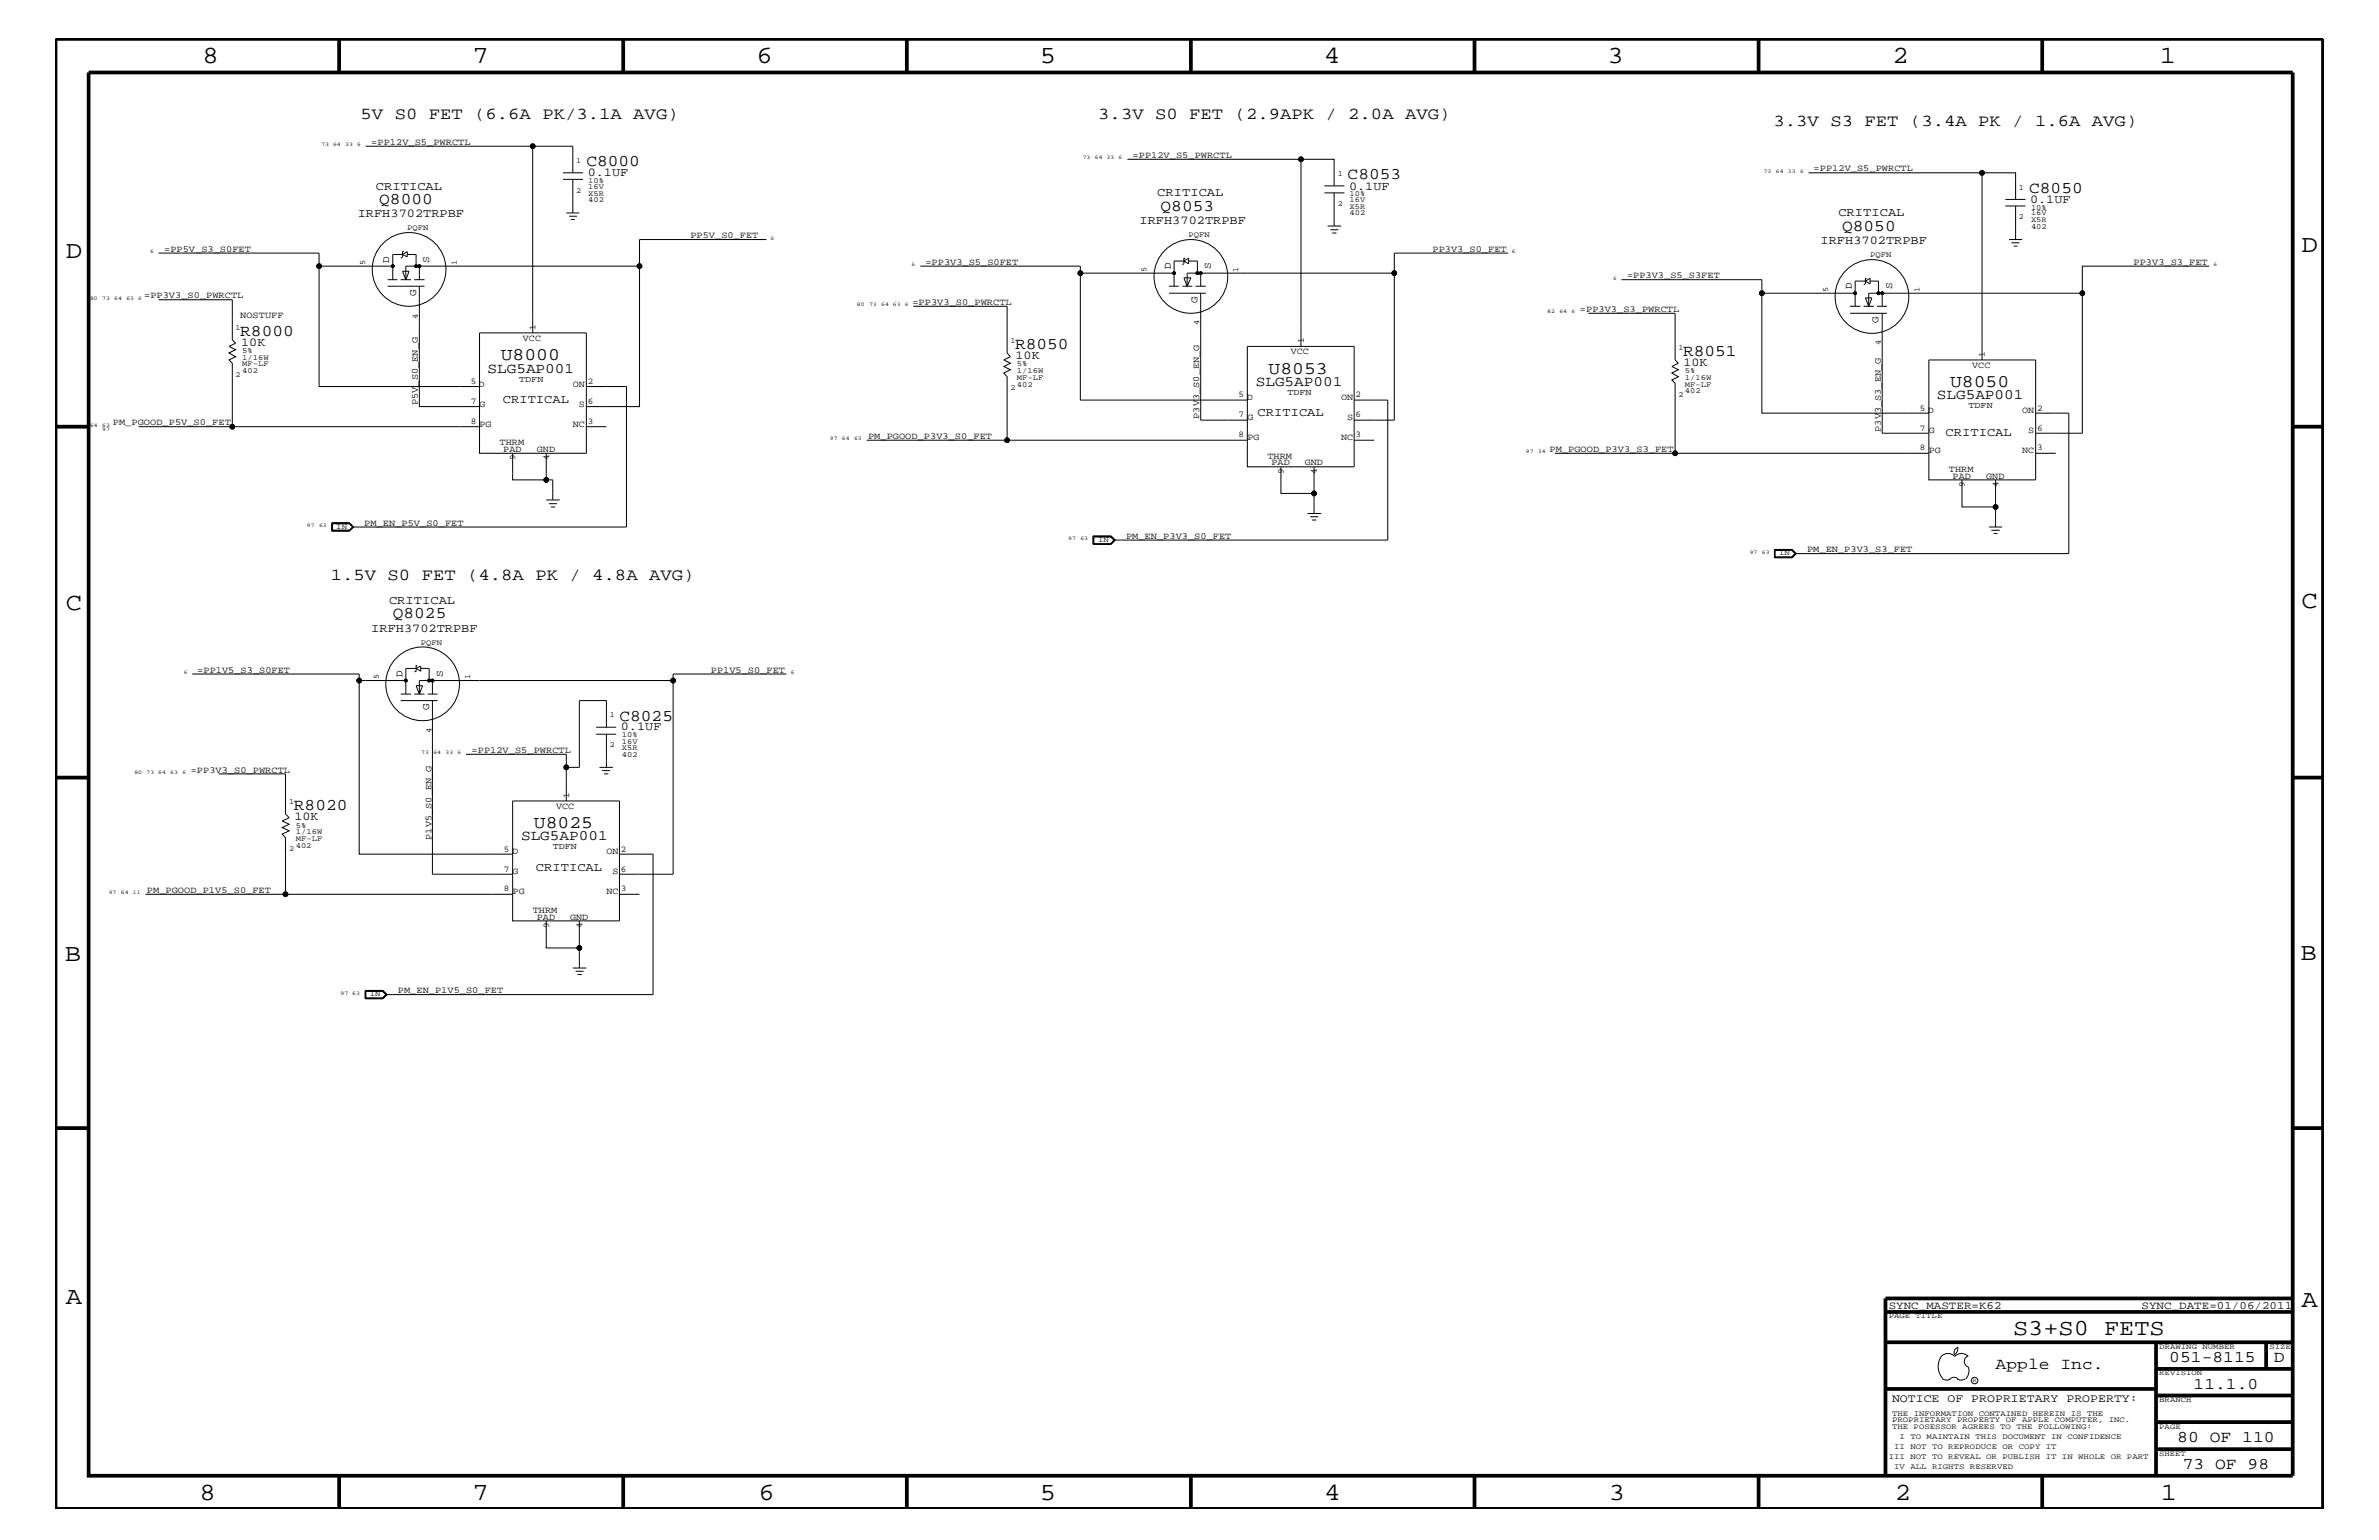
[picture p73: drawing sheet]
<svg xmlns="http://www.w3.org/2000/svg" width="432mm" height="279mm" viewBox="0 0 432 279" stroke-linecap="round" stroke-linejoin="round" font-family="sans-serif">
<defs><g id="words">
<g font-size="4.5">
<text x="36.7" y="11.5">8</text>
<text x="85.8" y="11.5">7</text>
<text x="137.3" y="11.5">6</text>
<text x="188.7" y="11.5">5</text>
<text x="240.3" y="11.5">4</text>
<text x="291.8" y="11.5">3</text>
<text x="343.5" y="11.5">2</text>
<text x="392" y="11.5">1</text>
<text x="11.9" y="46.8">D</text>
<text x="417.7" y="45.7">D</text>
<text x="11.9" y="110.6">C</text>
<text x="417.7" y="110.3">C</text>
<text x="11.8" y="174.3">B</text>
<text x="417.6" y="174.2">B</text>
<text x="11.9" y="236.7">A</text>
<text x="417.7" y="237.1">A</text>
<text x="36.2" y="272.1">8</text>
<text x="85.8" y="272.1">7</text>
<text x="137.7" y="272.1">6</text>
<text x="188.7" y="272.1">5</text>
<text x="240.4" y="272.1">4</text>
<text x="292" y="272.1">3</text>
<text x="343.9" y="272.1">2</text>
<text x="392.2" y="272.1">1</text>
</g>
<text font-size="4.1" x="365.4" y="242.3">S3+S0 FETS</text>
<g font-size="3.2">
<text x="90.9" y="65.4">U8000</text>
<text x="230.3" y="67.8">U8053</text>
<text x="353.9" y="70.2">U8050</text>
<text x="96.9" y="150.2">U8025</text>
</g>
<g font-size="3">
<text x="65.4" y="21.6">5V S0 FET (6.6A PK/3.1A AVG)</text>
<text x="199.3" y="21.6">3.3V S0 FET (2.9APK / 2.0A AVG)</text>
<text x="321.9" y="22.9">3.3V S3 FET (3.4A PK / 1.6A AVG)</text>
<text x="106.4" y="30.2">C8000</text>
<text x="244.6" y="32.5">C8053</text>
<text x="368.3" y="35">C8050</text>
<text x="68.8" y="37">Q8000</text>
<text x="210.7" y="38.2">Q8053</text>
<text x="334.3" y="41.9">Q8050</text>
<text x="43.6" y="60.9">R8000</text>
<text x="184.2" y="63.4">R8050</text>
<text x="305.5" y="64.5">R8051</text>
<text x="60" y="105.3">1.5V S0 FET (4.8A PK / 4.8A AVG)</text>
<text x="71.3" y="112.2">Q8025</text>
<text x="112.4" y="130.8">C8025</text>
<text x="53.3" y="147">R8020</text>
<text x="362.2" y="248.4">Apple Inc.</text>
<text x="393.7" y="247.1">051-8115</text>
<text x="398.1" y="252">11.1.0</text>
<text x="412.7" y="247.1">D</text>
<text x="395.2" y="261.6">80 OF 110</text>
<text x="396.2" y="266.6">73 OF 98</text>
</g>
<g font-size="2.6">
<text x="88.5" y="67.6">SLG5AP001</text>
<text x="227.9" y="70">SLG5AP001</text>
<text x="351.5" y="72.4">SLG5AP001</text>
<text x="94.6" y="152.4">SLG5AP001</text>
</g>
<g font-size="2.2">
<text x="68.2" y="34.4">CRITICAL</text>
<text x="106.7" y="31.9">0.1UF</text>
<text x="210.1" y="35.6">CRITICAL</text>
<text x="244.9" y="34.4">0.1UF</text>
<text x="64.9" y="39.4">IRFH3702TRPBF</text>
<text x="206.8" y="40.6">IRFH3702TRPBF</text>
<text x="333.7" y="39.2">CRITICAL</text>
<text x="368.5" y="36.8">0.1UF</text>
<text x="330.5" y="44.2">IRFH3702TRPBF</text>
<text x="43.8" y="62.8">10K</text>
<text x="184.3" y="65.1">10K</text>
<text x="305.6" y="66.4">10K</text>
<text x="91.3" y="73.2">CRITICAL</text>
<text x="228.3" y="75.6">CRITICAL</text>
<text x="353.1" y="79.2">CRITICAL</text>
<text x="70.6" y="109.5">CRITICAL</text>
<text x="67.4" y="114.6">IRFH3702TRPBF</text>
<text x="112.7" y="132.5">0.1UF</text>
<text x="53.4" y="148.8">10K</text>
<text x="97.3" y="158">CRITICAL</text>
</g>
<text font-size="2.1" x="343.4" y="254.4">NOTICE OF PROPRIETARY PROPERTY:</text>
<g font-size="2">
<text x="342.8" y="237.4">SYNC_MASTER=K62</text>
<text x="388.7" y="237.4">SYNC_DATE=01/06/2011</text>
</g>
<g font-size="1.9">
<text x="70.6" y="47.7" transform="rotate(-90 70.6 47.7)">D</text>
<text x="77.9" y="47.7" transform="rotate(-90 77.9 47.7)">S</text>
<text x="75.5" y="53.8" transform="rotate(-90 75.5 53.8)">G</text>
<text x="212.5" y="48.9" transform="rotate(-90 212.5 48.9)">D</text>
<text x="219.8" y="48.9" transform="rotate(-90 219.8 48.9)">S</text>
<text x="336.1" y="52.5" transform="rotate(-90 336.1 52.5)">D</text>
<text x="343.4" y="52.5" transform="rotate(-90 343.4 52.5)">S</text>
<text x="217.3" y="55" transform="rotate(-90 217.3 55)">G</text>
<text x="341" y="58.6" transform="rotate(-90 341 58.6)">G</text>
<text x="73.1" y="122.9" transform="rotate(-90 73.1 122.9)">D</text>
<text x="80.3" y="122.9" transform="rotate(-90 80.3 122.9)">S</text>
<text x="77.9" y="128.9" transform="rotate(-90 77.9 128.9)">G</text>
</g>
<g font-size="1.7">
<text x="67.4" y="26.3">=PP12V_S5_PWRCTL</text>
<text x="205.6" y="28.6">=PP12V_S5_PWRCTL</text>
<text x="329.2" y="31.1">=PP12V_S5_PWRCTL</text>
<text x="29.8" y="45.7">=PP5V_S3_S0FET</text>
<text x="125.3" y="43.2">PP5V_S0_FET</text>
<text x="260" y="45.7">PP3V3_S0_FET</text>
<text x="168" y="48">=PP3V3_S5_S0FET</text>
<text x="295.3" y="50.5">=PP3V3_S5_S3FET</text>
<text x="387.3" y="48">PP3V3_S3_FET</text>
<text x="26.2" y="54.1">=PP3V3_S0_PWRCTL</text>
<text x="43.6" y="57.7">NOSTUFF</text>
<text x="165.6" y="55.3">=PP3V3_S0_PWRCTL</text>
<text x="286.8" y="56.6">=PP3V3_S3_PWRCTL</text>
<text x="94.9" y="61.9">VCC</text>
<text x="234.3" y="64.3">VCC</text>
<text x="86.9" y="70.1">D</text>
<text x="104" y="70.1">ON</text>
<text x="358" y="66.7">VCC</text>
<text x="20.5" y="77.2">PM_PGOOD_P5V_S0_FET</text>
<text x="75.9" y="73.5" transform="rotate(-90 75.9 73.5)">P5V_S0_EN_G</text>
<text x="87" y="73.8">G</text>
<text x="87" y="77.4">PG</text>
<text x="104" y="77.4">NC</text>
<text x="105.1" y="73.8">S</text>
<text x="217.7" y="76" transform="rotate(-90 217.7 76)">P3V3_S0_EN_G</text>
<text x="226.3" y="72.6">D</text>
<text x="226.4" y="76.2">G</text>
<text x="243.4" y="72.6">ON</text>
<text x="244.5" y="76.2">S</text>
<text x="349.9" y="75">D</text>
<text x="367" y="75">ON</text>
<text x="90.7" y="80.8">THRM</text>
<text x="91.4" y="82">PAD</text>
<text x="97.5" y="82">GND</text>
<text x="157.6" y="79.6">PM_PGOOD_P3V3_S0_FET</text>
<text x="226.4" y="79.9">PG</text>
<text x="230" y="83.3">THRM</text>
<text x="243.4" y="79.9">NC</text>
<text x="281.3" y="82">PM_PGOOD_P3V3_S3_FET</text>
<text x="341.4" y="78.3" transform="rotate(-90 341.4 78.3)">P3V3_S3_EN_G</text>
<text x="350.1" y="78.6">G</text>
<text x="350.1" y="82.2">PG</text>
<text x="367" y="82.2">NC</text>
<text x="368.1" y="78.6">S</text>
<text x="230.8" y="84.4">PAD</text>
<text x="236.8" y="84.4">GND</text>
<text x="353.7" y="85.6">THRM</text>
<text x="354.4" y="86.9">PAD</text>
<text x="360.5" y="86.9">GND</text>
<text x="66.1" y="95.4">PM_EN_P5V_S0_FET</text>
<text x="204.4" y="97.7">PM_EN_P3V3_S0_FET</text>
<text x="328" y="100.2">PM_EN_P3V3_S3_FET</text>
<text x="35.8" y="122">=PP1V5_S3_S0FET</text>
<text x="129" y="122">PP1V5_S0_FET</text>
<text x="85.6" y="136.6">=PP12V_S5_PWRCTL</text>
<text x="34.6" y="140.2">=PP3V3_S0_PWRCTL</text>
<text x="100.9" y="146.8">VCC</text>
<text x="78.3" y="152.3" transform="rotate(-90 78.3 152.3)">P1V5_S0_EN_G</text>
<text x="93" y="155">D</text>
<text x="110.1" y="155">ON</text>
<text x="26.7" y="162">PM_PGOOD_P1V5_S0_FET</text>
<text x="93" y="158.6">G</text>
<text x="111.2" y="158.6">S</text>
<text x="93" y="162.2">PG</text>
<text x="96.7" y="165.6">THRM</text>
<text x="97.5" y="166.9">PAD</text>
<text x="103.5" y="166.9">GND</text>
<text x="110.1" y="162.2">NC</text>
<text x="72.2" y="180.2">PM_EN_P1V5_S0_FET</text>
</g>
<g font-size="1.6">
<text x="97.2" y="59.8" transform="rotate(-90 97.2 59.8)">1</text>
<text x="236.6" y="62.3" transform="rotate(-90 236.6 62.3)">1</text>
<text x="360.3" y="64.7" transform="rotate(-90 360.3 64.7)">1</text>
<text x="85.4" y="69.6">5</text>
<text x="94.2" y="69.3">TDFN</text>
<text x="106.7" y="69.6">2</text>
<text x="233.7" y="71.7">TDFN</text>
<text x="85.4" y="73.3">7</text>
<text x="85.4" y="76.9">8</text>
<text x="106.7" y="73.3">6</text>
<text x="106.7" y="76.9">3</text>
<text x="224.8" y="75.7">7</text>
<text x="224.8" y="72.1">5</text>
<text x="246" y="75.7">6</text>
<text x="246" y="72.1">2</text>
<text x="348.5" y="74.5">5</text>
<text x="357.3" y="74.1">TDFN</text>
<text x="369.7" y="74.5">2</text>
<text x="93.6" y="83.5" transform="rotate(-90 93.6 83.5)">9</text>
<text x="99.7" y="83.5" transform="rotate(-90 99.7 83.5)">4</text>
<text x="224.8" y="79.4">8</text>
<text x="246" y="79.4">3</text>
<text x="348.5" y="78.2">7</text>
<text x="348.5" y="81.7">8</text>
<text x="369.7" y="81.7">3</text>
<text x="369.7" y="78.2">6</text>
<text x="233" y="86" transform="rotate(-90 233 86)">9</text>
<text x="239" y="86" transform="rotate(-90 239 86)">4</text>
<text x="356.6" y="88.3" transform="rotate(-90 356.6 88.3)">9</text>
<text x="362.7" y="88.3" transform="rotate(-90 362.7 88.3)">4</text>
<text x="103.3" y="144.7" transform="rotate(-90 103.3 144.7)">1</text>
<text x="91.4" y="154.5">5</text>
<text x="100.3" y="154.1">TDFN</text>
<text x="112.7" y="154.5">2</text>
<text x="91.4" y="158.2">7</text>
<text x="91.4" y="161.7">8</text>
<text x="112.7" y="158.2">6</text>
<text x="112.7" y="161.7">3</text>
<text x="99.7" y="168.3" transform="rotate(-90 99.7 168.3)">9</text>
<text x="105.7" y="168.3" transform="rotate(-90 105.7 168.3)">4</text>
</g>
<g font-size="1.4">
<text x="104.6" y="29.5">1</text>
<text x="104.6" y="35">2</text>
<text x="106.8" y="33.1">10%</text>
<text x="106.8" y="34.2">16V</text>
<text x="106.8" y="35.5">X5R</text>
<text x="242.8" y="31.9">1</text>
<text x="244.9" y="35.6">10%</text>
<text x="366.4" y="34.4">1</text>
<text x="73.9" y="41.8">PQFN</text>
<text x="106.8" y="36.7">402</text>
<text x="242.8" y="37.4">2</text>
<text x="244.9" y="39.1">402</text>
<text x="244.9" y="37.9">X5R</text>
<text x="244.9" y="36.7">16V</text>
<text x="366.4" y="39.8">2</text>
<text x="368.6" y="41.5">402</text>
<text x="368.6" y="38">10%</text>
<text x="368.6" y="40.3">X5R</text>
<text x="368.6" y="39.1">16V</text>
<text x="215.7" y="43">PQFN</text>
<text x="339.4" y="46.6">PQFN</text>
<text x="66.3" y="48" transform="rotate(-90 66.3 48)">5</text>
<text x="82.9" y="48" transform="rotate(-90 82.9 48)">1</text>
<text x="208.1" y="49.3" transform="rotate(-90 208.1 49.3)">5</text>
<text x="224.7" y="49.3" transform="rotate(-90 224.7 49.3)">1</text>
<text x="331.8" y="52.9" transform="rotate(-90 331.8 52.9)">5</text>
<text x="348.4" y="52.9" transform="rotate(-90 348.4 52.9)">1</text>
<text x="42.8" y="59.8">1</text>
<text x="75.9" y="57.9" transform="rotate(-90 75.9 57.9)">4</text>
<text x="217.7" y="59" transform="rotate(-90 217.7 59)">4</text>
<text x="43.9" y="64">5%</text>
<text x="43.9" y="65.3">1/16W</text>
<text x="183.4" y="62.3">1</text>
<text x="304.6" y="63.4">1</text>
<text x="341.4" y="62.7" transform="rotate(-90 341.4 62.7)">4</text>
<text x="42.8" y="68.4">2</text>
<text x="43.9" y="67.7">402</text>
<text x="43.9" y="66.5">MF-LF</text>
<text x="183.4" y="70.7">2</text>
<text x="184.6" y="70.1">402</text>
<text x="184.6" y="66.5">5%</text>
<text x="184.6" y="67.7">1/16W</text>
<text x="184.6" y="68.9">MF-LF</text>
<text x="304.6" y="72">2</text>
<text x="305.8" y="70.1">MF-LF</text>
<text x="305.8" y="68.9">1/16W</text>
<text x="305.8" y="67.7">5%</text>
<text x="305.8" y="71.3">402</text>
<text x="61" y="96">IN</text>
<text x="199.3" y="98.4">IN</text>
<text x="322.9" y="100.8">IN</text>
<text x="76.4" y="117">PQFN</text>
<text x="68.7" y="123.2" transform="rotate(-90 68.7 123.2)">5</text>
<text x="85.3" y="123.2" transform="rotate(-90 85.3 123.2)">1</text>
<text x="110.7" y="130.2">1</text>
<text x="78.3" y="133" transform="rotate(-90 78.3 133)">4</text>
<text x="110.7" y="135.6">2</text>
<text x="112.9" y="137.3">402</text>
<text x="112.9" y="133.8">10%</text>
<text x="112.9" y="136.1">X5R</text>
<text x="112.9" y="134.9">16V</text>
<text x="52.5" y="145.9">1</text>
<text x="52.5" y="154.4">2</text>
<text x="53.7" y="153.8">402</text>
<text x="53.7" y="152.6">MF-LF</text>
<text x="53.7" y="151.3">1/16W</text>
<text x="53.7" y="150.1">5%</text>
<text x="67.1" y="180.8">IN</text>
<text x="342.8" y="239.2">PAGE TITLE</text>
<text x="391.9" y="244.7">DRAWING NUMBER</text>
<text x="411.9" y="244.7">SIZE</text>
<text x="391.9" y="249.5">REVISION</text>
<text x="343.4" y="256.8">THE INFORMATION CONTAINED HEREIN IS THE</text>
<text x="391.9" y="254.4">BRANCH</text>
<text x="343.4" y="259.3">THE POSESSOR AGREES TO THE FOLLOWING:</text>
<text x="343.4" y="258">PROPRIETARY PROPERTY OF APPLE COMPUTER, INC.</text>
<text x="343.8" y="262.9">II NOT TO REPRODUCE OR COPY IT</text>
<text x="344.8" y="261.1">I TO MAINTAIN THIS DOCUMENT IN CONFIDENCE</text>
<text x="391.9" y="259.3">PAGE</text>
<text x="342.8" y="264.7">III NOT TO REVEAL OR PUBLISH IT IN WHOLE OR PART</text>
<text x="343.8" y="266.6">IV ALL RIGHTS RESERVED</text>
<text x="391.9" y="264.1">SHEET</text>
</g>
<g font-size="1">
<text x="58.3" y="26.5">73 64</text>
<text x="62.7" y="26.5">33</text>
<text x="64.9" y="26.5">6</text>
<text x="196.5" y="28.9">73</text>
<text x="198.7" y="28.9">64 33</text>
<text x="203" y="28.9">6</text>
<text x="320.1" y="31.4">73</text>
<text x="322.3" y="31.4">64</text>
<text x="324.5" y="31.4">33</text>
<text x="326.7" y="31.4">6</text>
<text x="27.3" y="45.9">6</text>
<text x="139.9" y="43.5">6</text>
<text x="274.4" y="45.9">6</text>
<text x="165.4" y="48.3">6</text>
<text x="292.8" y="50.7">6</text>
<text x="401.7" y="48.3">6</text>
<text x="16.3" y="54.4">80</text>
<text x="18.5" y="54.4">73</text>
<text x="20.7" y="54.4">64</text>
<text x="22.9" y="54.4">63 6</text>
<text x="155.5" y="55.6">80</text>
<text x="157.7" y="55.6">73</text>
<text x="159.9" y="55.6">64 63</text>
<text x="164.3" y="55.6">6</text>
<text x="280.8" y="56.8">82</text>
<text x="283" y="56.8">64</text>
<text x="285.2" y="56.8">6</text>
<text x="16.3" y="77.4">64</text>
<text x="18.5" y="77.4">63</text>
<text x="18.5" y="78.3">97</text>
<text x="150.6" y="79.9">97</text>
<text x="152.8" y="79.9">64</text>
<text x="155" y="79.9">63</text>
<text x="276.9" y="82.2">97</text>
<text x="279.1" y="82.2">34</text>
<text x="55.7" y="95.6">97</text>
<text x="57.9" y="95.6">63</text>
<text x="193.9" y="98">97</text>
<text x="196.1" y="98">63</text>
<text x="317.6" y="100.4">97</text>
<text x="319.8" y="100.4">63</text>
<text x="33.4" y="122.3">6</text>
<text x="143.5" y="122.3">6</text>
<text x="76.5" y="136.8">73</text>
<text x="78.7" y="136.8">64</text>
<text x="80.9" y="136.8">33</text>
<text x="83.1" y="136.8">6</text>
<text x="24.4" y="140.4">80</text>
<text x="26.6" y="140.4">73 64</text>
<text x="30.9" y="140.4">63</text>
<text x="33.1" y="140.4">6</text>
<text x="19.7" y="162.2">97</text>
<text x="21.9" y="162.2">64</text>
<text x="24.1" y="162.2">11</text>
<text x="61.8" y="180.5">97 63</text>
<text x="358.1" y="250.7">R</text>
</g>
</g></defs>
<g fill="none" stroke="#000" stroke-width=".18">
<path d="M66.4 26.5h30.3M102.2 32.5h3.6M102.2 31.4h3.6M102.8 38.6h2.4M103.3 39.2h1.4M103.6 39.8h.7M104 31.4v-4.9h-7.3v33.9M104 32.5v6.1M204.6 28.9h31.5M240.4 35h3.6M240.4 33.7h3.6M242.1 33.7v-4.8h-6v34"/>
<path d="M242.1 35v6M328.3 31.4h31.4M364 37.4h3.6M364 36.2h3.6M365.8 36.2v-4.8h-6.1v33.9M365.8 37.4v6.1M28.8 54.4h13.4v7.3l.6 .6-1.2 .6 1.2 .5-1.2 .6 1.2 .7-1.2 .6 .6 .6v11.5M28.8 45.9h29.1v2.4h13.4M57.9 48.3v21.8h29.1M70.4 50.7h1.7M70.4 51.9h6.6M72.7 50.7h1.9"/>
<path d="M72.8 46.7h.2M73.1 46.2l.8 .4v-.9l-.8 .5h-1.8v4.5M73.1 49.2h1.2l-.6 1.5zM73.2 45.7h-.1v1M73.9 46.2h1.6v2.1M75.2 50.7h1.8M76.1 51.9v21.9h10.9M76.1 48.3v2.4M116.1 48.3h-42.4v2.4M139.1 43.5h-23v30.3h-9.7M165.8 55.6h17v8.4l.6 .7-1.2 .6 1.2 .6-1.2 .6 1.2 .6-1.2 .6 .6 .7v11.5h43.6M167 48.3h29.1v24.3h30.3"/>
<path d="M196.1 49.6h17M212.2 51.9h1.8M212.2 53.2h6.7M214.6 47.9h.2M214.6 51.9h1.8M214.9 47.4l.8 .5v-1.1l-.8 .6h-1.8v4.5M214.9 46.9h.2M214.9 46.8v1.1M214.9 50.4h1.3l-.7 1.5zM215.7 47.4h1.6v2.2M217 51.9h1.9M217.9 49.6v2.3"/>
<path d="M217.9 53.2v23h8.5M241 41h2.4M241.5 41.7h1.4M241.8 42.3h.8M253.1 49.6h-37.6v2.3M273.7 45.9h-20.6v30.3h-7.3M288.3 56.8h15.7v8.5l.6 .6-1.2 .6 1.2 .6-1.2 .6 1.2 .7-1.2 .5 .6 .6v12.7M294.3 50.7h25.5v2.5h16.9M319.8 53.2v21.8h30.3M335.8 55.6h1.9M335.8 56.8h6.7M338.2 55.6h1.9"/>
<path d="M338.3 51.5h.2M338.6 51l.8 .5v-1l-.8 .5h-1.9v4.6M338.6 50.6h.2M338.6 50.5v1M338.6 54h1.2l-.6 1.6zM339.4 51h1.6v2.2M340.7 55.6h1.8M341.6 53.2v2.4M341.6 56.8v21.8h8.5M364.7 43.5h2.3M365.1 44.1h1.4M365.5 44.6h.7"/>
<path d="M378 53.2v25.4h-8.5M401 48.3h-23v4.9h-38.8v2.4M25.1 77.4h61.9M87 60.4h19.4v21.8h-19.4zM106.4 70.1h7.3v25.5h-49.7M106.4 77.4h3.7M157.3 79.9h25.5M226.4 62.9h19.4v21.8h-19.4zM245.8 72.6h6.1v25.4h-49.7M245.8 79.9h3.6M350.1 65.3h19.4v21.8h-19.4zM369.5 75h6v25.4h-49.7"/>
<path d="M60.2 94.9h3.2l.8 .7-.8 .8h-3.2zM60.3 96.2h3.1M60.3 94.9v1.4h3.1l.7-.7M60.3 94.9h3.1l.7 .7M63.4 94.9l.7 .7M64 95.6l-.6 .6M64 95.6l-.6-.6h-3v1.2M64.1 95.6l-.7 .6M93 82.2v4.9h6.1v-4.9M99.1 87.1h1.2v3.6M99.1 90.7h2.5M99.7 91.4h1.4"/>
<path d="M100 92h.8M198.4 97.2h3.3l.7 .8-.7 .7h-3.3zM198.5 98.7h3.1M198.5 98.7v-1.4h3.1l.8 .7-.8 .7M198.5 97.4h3.1M198.5 97.4v1.3M201.6 97.4l.7 .6-.7 .7M201.6 97.4l.6 .6M202.2 98l-.6 .7M232.5 84.7v4.8h6v3.7M237.3 93.2h2.5M237.8 93.8h1.5"/>
<path d="M238.2 94.3h.7M238.5 84.7v4.8M282.2 82.2h67.9M322.1 99.7h3.2l.8 .7-.8 .8h-3.2zM322.1 99.8h3.2M322.2 99.8v1.3M322.2 99.9h3l.6 .5M325.3 99.8l.6 .6-.6 .7M325.3 99.8l.7 .6-.7 .7M356.1 87.1v4.9h6.1v3.6M361 95.6h2.4M361.4 96.2h1.6"/>
<path d="M361.9 96.8h.6M362.2 87.1v4.9M369.5 82.2h3.6M322.1 101.1h3.2M325.8 100.4l-.6 .6h-3M34.9 122.3h30.3v1.2M72.7 125.9h1.9M72.7 127.1h6.7M73.7 123.5h-8.5v31.5h27.8M75.2 125.9h1.8M75.3 121.8h.1M75.5 121.3l.9 .5v-1l-.9 .5h-1.8v4.6"/>
<path d="M75.5 120.8h.2M75.5 120.8v1.1M75.5 124.4h1.2l-.6 1.5zM76.4 121.3h1.5v2.2M77.6 125.9h1.8M78.5 123.5v2.4M78.5 127.1v31.5h14.5M84.6 136.8h18.2v2.4M108.2 133.2h3.6M108.2 131.9h3.6M108.8 139.2h2.5M109.3 139.8h1.4"/>
<path d="M110.1 131.9v-4.8h-4.9v12.1h-2.4v6.1M110.1 133.2v6M122.2 123.5v35.1h-9.8M142.7 122.3h-20.5v1.2h-46.1v2.4M39.7 140.4h12.1v7.3l.7 .7-1.3 .6 1.3 .5-1.3 .6 1.3 .6-1.3 .6 .6 .7v10.2h41.2M93 145.3h19.4v21.8h-19.4zM109.6 140.4h.8M112.4 155h6.1v25.5h-48.5M26.4 162.2h25.4M66.3 179.7h3.2l.8 .8-.8 .7h-3.2zM66.3 179.8h3.2l.7 .7-.7 .6h-3.2M66.4 179.8v1.3"/>
<path d="M66.4 179.9h3l.6 .6M69.4 179.8l.7 .7-.7 .6M99.1 167.1v4.9h6.1v-4.9M104 175.6h2.4M104.5 176.2h1.4M104.8 176.8h.8M105.2 172v3.6M112.4 162.2h3.7M70 180.5l-.6 .5h-3M352.3 246.1a1.69 1.69 0 0 1 2.5 0 1.72 1.72 0 0 1 2.4 0M352.4 246a3.2 3.2 0 0 0 .4 4.3l.8 .1 .4-.2M354 250.2l.7-.3 .7 .3"/>
<path d="M355.2 250.2l.7 .2 .7-.2M355.3 244.4v.3a1.18 1.18 0 0 1-.6 1.1M355.4 244.4a.99 .99 0 0 0-.6 1.4M357.2 246a1.04 1.04 0 0 0-.7 1 1.04 1.04 0 0 0 .7 1M357.3 248l.1 .7a2.11 2.11 0 0 1-.6 1.5"/>
<circle cx="96.7" cy="26.5" r=".42"/>
<circle cx="236.1" cy="28.9" r=".42"/>
<circle cx="359.7" cy="31.4" r=".42"/>
<circle cx="57.9" cy="48.3" r=".42"/>
<circle cx="71.3" cy="48.3" r=".25"/>
<circle cx="74.3" cy="48.9" r="6.7"/>
<circle cx="75.5" cy="48.3" r=".25"/>
<circle cx="76.1" cy="48.3" r=".25"/>
<circle cx="116.1" cy="48.3" r=".42"/>
<circle cx="196.1" cy="49.6" r=".42"/>
<circle cx="213.1" cy="49.6" r=".25"/>
<circle cx="216.2" cy="50.2" r="6.7"/>
<circle cx="217.3" cy="49.6" r=".25"/>
<circle cx="217.9" cy="49.6" r=".25"/>
<circle cx="253.1" cy="49.6" r=".42"/>
<circle cx="319.8" cy="53.2" r=".42"/>
<circle cx="336.7" cy="53.2" r=".25"/>
<circle cx="339.8" cy="53.8" r="6.7"/>
<circle cx="341" cy="53.2" r=".25"/>
<circle cx="341.6" cy="53.2" r=".25"/>
<circle cx="378" cy="53.2" r=".42"/>
<circle cx="42.2" cy="77.4" r=".42"/>
<circle cx="182.8" cy="79.9" r=".42"/>
<circle cx="99.1" cy="87.1" r=".42"/>
<circle cx="238.5" cy="89.5" r=".42"/>
<circle cx="304" cy="82.2" r=".42"/>
<circle cx="362.2" cy="92" r=".42"/>
<circle cx="65.2" cy="123.5" r=".42"/>
<circle cx="73.7" cy="123.5" r=".25"/>
<circle cx="76.7" cy="124.1" r="6.7"/>
<circle cx="77.9" cy="123.5" r=".25"/>
<circle cx="78.5" cy="123.5" r=".25"/>
<circle cx="102.8" cy="139.2" r=".42"/>
<circle cx="122.2" cy="123.5" r=".42"/>
<circle cx="51.8" cy="162.2" r=".42"/>
<circle cx="105.2" cy="172" r=".42"/>
<circle cx="358.4" cy="250.5" r=".59"/>
</g>
<g fill="#000">
<circle cx="96.7" cy="26.5" r=".42"/>
<circle cx="236.1" cy="28.9" r=".42"/>
<circle cx="359.7" cy="31.4" r=".42"/>
<circle cx="57.9" cy="48.3" r=".42"/>
<circle cx="71.3" cy="48.3" r=".25"/>
<circle cx="75.5" cy="48.3" r=".25"/>
<circle cx="76.1" cy="48.3" r=".25"/>
<circle cx="116.1" cy="48.3" r=".42"/>
<circle cx="196.1" cy="49.6" r=".42"/>
<circle cx="213.1" cy="49.6" r=".25"/>
<circle cx="217.3" cy="49.6" r=".25"/>
<circle cx="217.9" cy="49.6" r=".25"/>
<circle cx="253.1" cy="49.6" r=".42"/>
<circle cx="319.8" cy="53.2" r=".42"/>
<circle cx="336.7" cy="53.2" r=".25"/>
<circle cx="341" cy="53.2" r=".25"/>
<circle cx="341.6" cy="53.2" r=".25"/>
<circle cx="378" cy="53.2" r=".42"/>
<circle cx="42.2" cy="77.4" r=".42"/>
<circle cx="182.8" cy="79.9" r=".42"/>
<circle cx="99.1" cy="87.1" r=".42"/>
<circle cx="238.5" cy="89.5" r=".42"/>
<circle cx="304" cy="82.2" r=".42"/>
<circle cx="362.2" cy="92" r=".42"/>
<circle cx="65.2" cy="123.5" r=".42"/>
<circle cx="73.7" cy="123.5" r=".25"/>
<circle cx="77.9" cy="123.5" r=".25"/>
<circle cx="78.5" cy="123.5" r=".25"/>
<circle cx="102.8" cy="139.2" r=".42"/>
<circle cx="122.2" cy="123.5" r=".42"/>
<circle cx="51.8" cy="162.2" r=".42"/>
<circle cx="105.2" cy="172" r=".42"/>
</g>
<g fill="none" stroke="#000" stroke-width=".68" stroke-linecap="butt">
<path d="M10.1 7.1h411.5v266.7h-411.5zM16.1 13.2h400v254.5h-400zM61.6 7.1v6.1M113.1 7.1v6.1M164.6 7.1v6.1M216.2 7.1v6.1M267.6 7.1v6.1M319.2 7.1v6.1M370.7 7.1v6.1M10.1 77.4h6M416.1 77.4h5.5M10.1 141.1h6"/>
<path d="M416.1 141.1h5.5M10.1 204.7h6M416.1 204.7h5.5M342.2 238h73.9M416.1 235.6h-73.9v32.1M342.2 243.5h73.9M342.2 252h49.1M391.3 243.5v24.2M391.3 258h24.8M391.3 253.2h24.8M391.3 248.4h24.8M411.3 243.5v4.9"/>
<path d="M61.6 267.7v6.1M113.1 267.7v6.1M164.6 267.7v6.1M216.2 268v5.8M267.6 267.7v6.1M319.2 267.7v6.1M370.7 267.7v6.1M391.3 262.9h24.8"/>
</g>
<use href="#words"/>
</svg>
